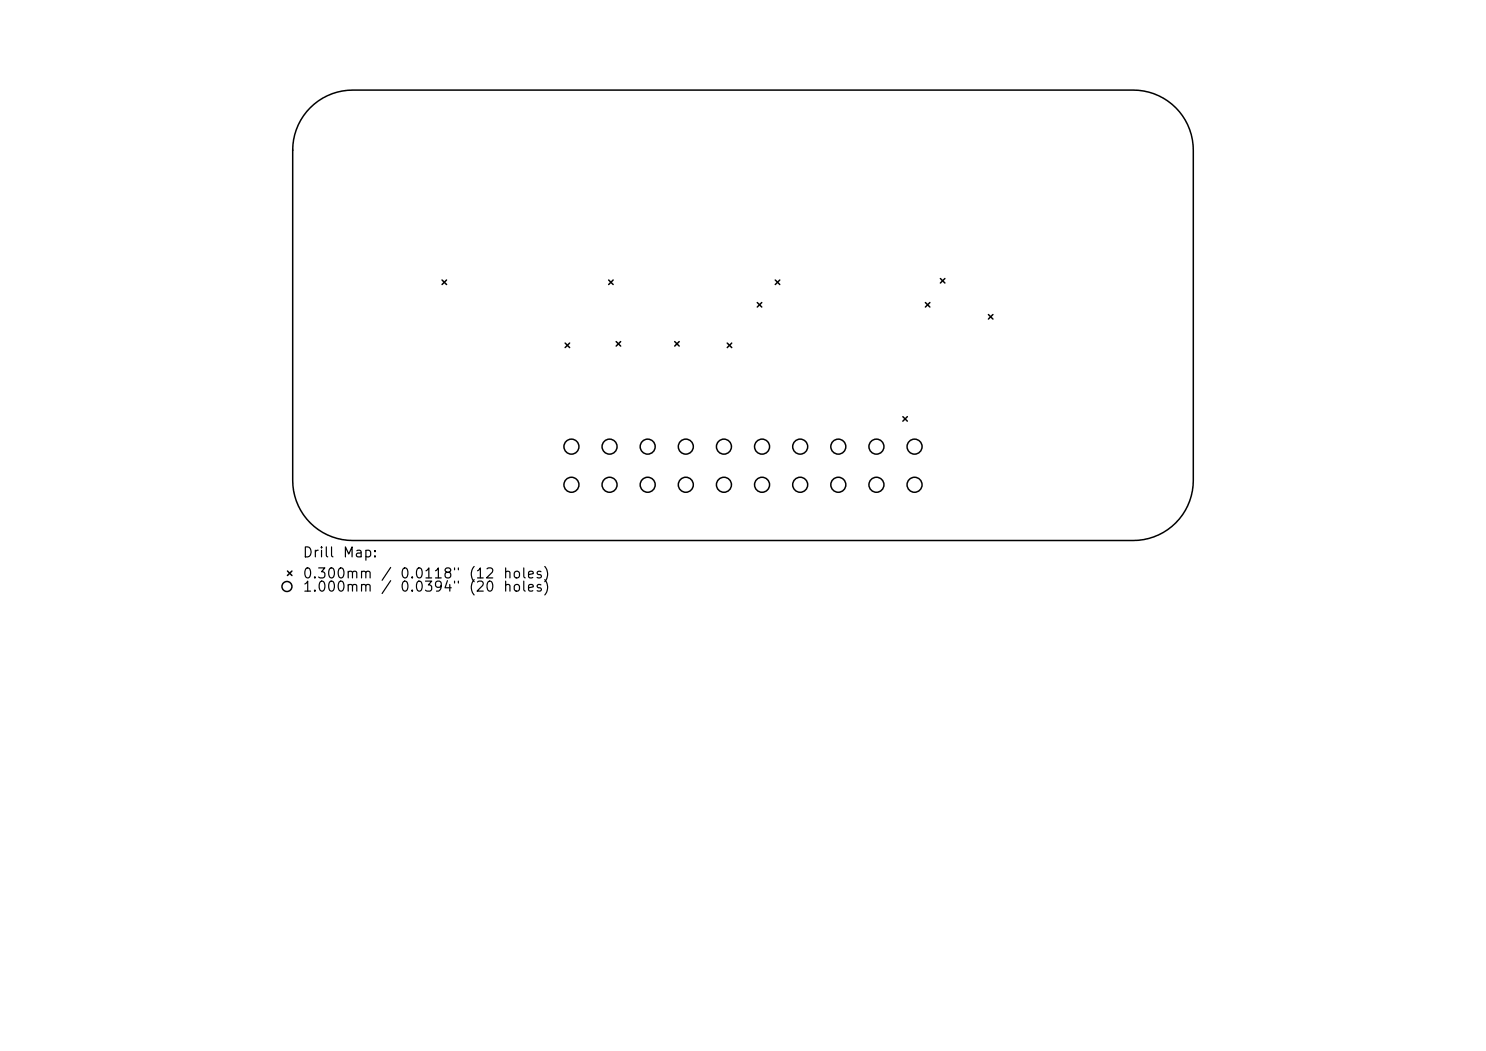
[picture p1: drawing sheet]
<svg xmlns="http://www.w3.org/2000/svg" width="297mm" height="210mm" viewBox="0 0 297 210" stroke-linecap="round" stroke-linejoin="round" font-family="sans-serif">
<defs><g id="words">
<g font-size="2">
<text x="60.4" y="111.9">Drill</text>
<text x="68.4" y="111.9">Map:</text>
<text x="60.4" y="116.1">0.300mm</text>
<text x="60.4" y="118.7">1.000mm</text>
<text x="76" y="116.1">/</text>
<text x="79.8" y="116.1">0.0118&quot;</text>
<text x="79.8" y="118.7">0.0394&quot;</text>
<text x="93.5" y="116.1">(12</text>
<text x="93.5" y="118.7">(20</text>
<text x="100.4" y="116.1">holes)</text>
</g>
</g></defs>
<g fill="none" stroke="#000" stroke-width=".3">
<path d="M62 21.5a12 12 0 0 1 8.5-3.5h156a12 12 0 0 1 12 12v66a12 12 0 0 1-12 12h-156a12 12 0 0 1-12-12v-66a12 12 0 0 1 3.5-8.5zM88.4 56l.9 .9M89.3 56l-.9 .9M121.7 56l.9 .9M122.6 56l-.9 .9M155 56l.9 .9M155.9 56l-.9 .9M188 55.7l.9 .9M188.9 55.7l-.9 .9M113 68.6l.9 .9M113.9 68.6l-.9 .9M123.2 68.3l.9 .9"/>
<path d="M124.1 68.3l-.9 .9M134.9 68.3l.9 .9M135.8 68.3l-.9 .9M145.4 68.6l.9 .9M146.3 68.6l-.9 .9M151.4 60.5l.9 .9M152.3 60.5l-.9 .9M185 60.5l.9 .9M185.9 60.5l-.9 .9M197.6 62.9l.9 .9M198.5 62.9l-.9 .9M180.5 83.3l.9 .9"/>
<path d="M181.4 83.3l-.9 .9M57.5 114.1l.9 .9M58.4 114.1l-.9 .9"/>
<circle cx="114.2" cy="89.2" r="1.5"/>
<circle cx="114.2" cy="96.9" r="1.5"/>
<circle cx="121.8" cy="89.2" r="1.5"/>
<circle cx="121.8" cy="96.9" r="1.5"/>
<circle cx="129.5" cy="89.2" r="1.5"/>
<circle cx="129.5" cy="96.9" r="1.5"/>
<circle cx="137.1" cy="89.2" r="1.5"/>
<circle cx="137.1" cy="96.9" r="1.5"/>
<circle cx="144.7" cy="89.2" r="1.5"/>
<circle cx="144.7" cy="96.9" r="1.5"/>
<circle cx="152.3" cy="89.2" r="1.5"/>
<circle cx="152.3" cy="96.9" r="1.5"/>
<circle cx="159.9" cy="96.9" r="1.5"/>
<circle cx="159.9" cy="89.2" r="1.5"/>
<circle cx="167.6" cy="89.2" r="1.5"/>
<circle cx="167.6" cy="96.9" r="1.5"/>
<circle cx="175.2" cy="89.2" r="1.5"/>
<circle cx="175.2" cy="96.9" r="1.5"/>
<circle cx="182.8" cy="89.2" r="1.5"/>
<circle cx="182.8" cy="96.9" r="1.5"/>
<circle cx="57.4" cy="117.2" r="1"/>
</g>
<use href="#words"/>
</svg>
